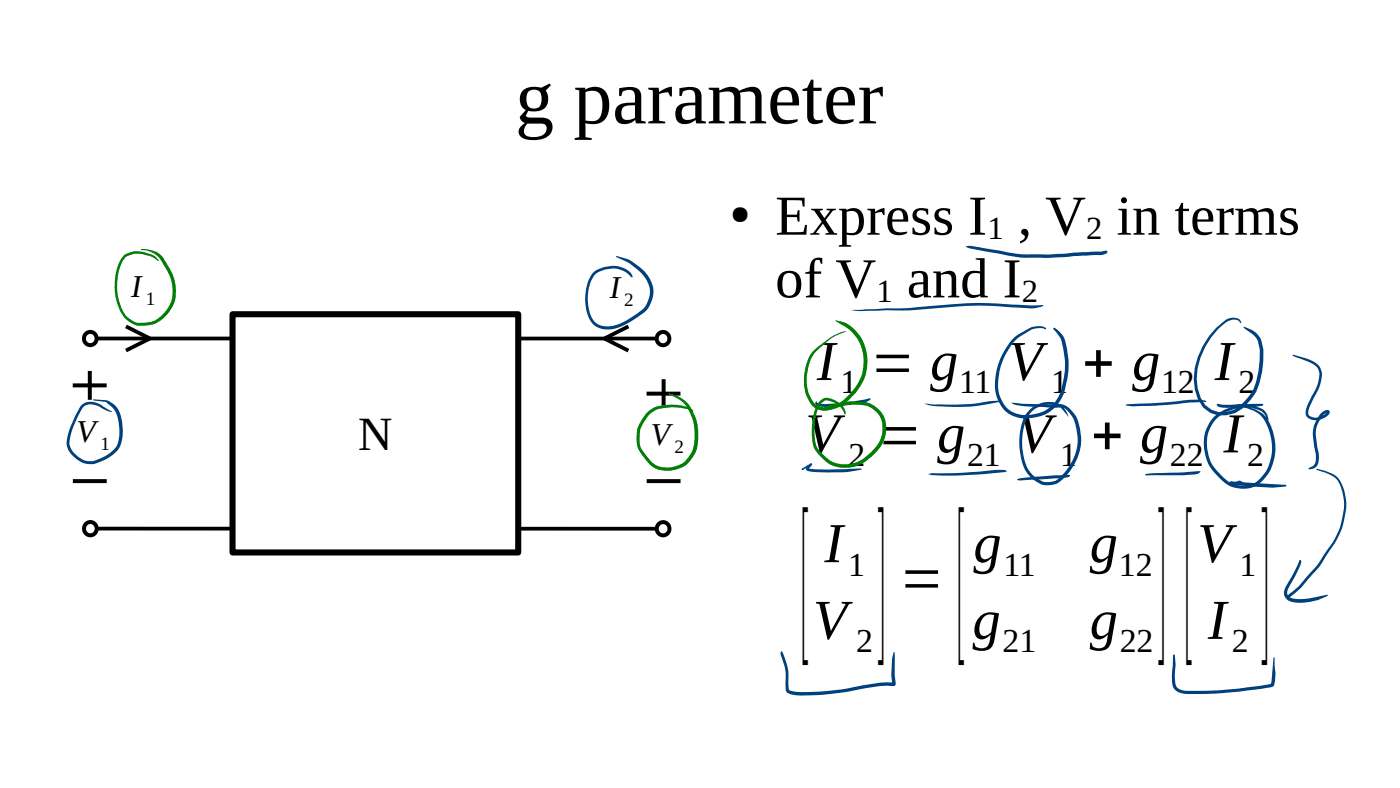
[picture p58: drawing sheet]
<svg xmlns="http://www.w3.org/2000/svg" width="280mm" height="158mm" viewBox="0 0 280 158" stroke-linecap="round" stroke-linejoin="round" font-family="sans-serif">
<defs><g id="words">
<g font-size="31.6">
<text x="160.1" y="126.5">[ ] [</text>
<text x="231.5" y="126.5">][ ]</text>
</g>
<text font-size="15.5" x="103" y="24.7">g parameter</text>
<g font-size="11.3">
<text x="155.1" y="46.9">Express I , V in terms</text>
<text x="155.1" y="59.4">of V and I</text>
<text x="163.4" y="76">I = g</text>
<text x="201.7" y="76">V + g</text>
<text x="242.9" y="76">I</text>
<text x="161.1" y="90.4">V = g</text>
<text x="203.4" y="90.4">V + g</text>
<text x="244.7" y="90.4">I</text>
<text x="164.9" y="112.4">I</text>
<text x="194.7" y="112.4">g</text>
<text x="217.9" y="112.4">g</text>
<text x="239.5" y="112.4">V</text>
<text x="179.9" y="119.1">=</text>
<text x="162.6" y="127.7">V</text>
<text x="194.5" y="127.7">g</text>
<text x="217.9" y="127.7">g</text>
<text x="241.6" y="127.7">I</text>
</g>
<text font-size="9.5" x="71.6" y="89.8">N</text>
<g font-size="6.8">
<text x="168.1" y="78.6">1</text>
<text x="191.8" y="78.6">11</text>
<text x="210.3" y="78.6">1</text>
<text x="232.2" y="78.6">12</text>
<text x="247.7" y="78.6">2</text>
<text x="169.7" y="93.1">2</text>
<text x="193.4" y="93.1">21</text>
<text x="212" y="93.1">1</text>
<text x="234" y="93.1">22</text>
<text x="249.4" y="93.1">2</text>
<text x="169.6" y="115.2">1</text>
<text x="200.7" y="115.2">11</text>
<text x="223.8" y="115.2">12</text>
<text x="247.9" y="115.2">1</text>
<text x="171.2" y="130.3">2</text>
<text x="200.5" y="130.3">21</text>
<text x="223.9" y="130.3">22</text>
<text x="246.3" y="130.3">2</text>
</g>
<g font-size="6.5">
<text x="197.5" y="47.8">1</text>
<text x="217.2" y="47.8">2</text>
<text x="175.3" y="60.3">1</text>
<text x="204.3" y="60.3">2</text>
</g>
<g font-size="6.3">
<text x="26.2" y="59.5">I</text>
<text x="121.9" y="59.7">I</text>
<text x="15.3" y="88.4">V</text>
<text x="130.2" y="88.9">V</text>
</g>
<text font-size="5.1" x="146.1" y="44.3">●</text>
<g font-size="3.8">
<text x="29.2" y="61">1</text>
<text x="124.9" y="61.2">2</text>
<text x="20.1" y="90">1</text>
<text x="134.9" y="90.5">2</text>
</g>
</g></defs>
<circle cx="18" cy="67.7" r="1.29" fill="none" stroke="#000" stroke-width=".79" stroke-linecap="butt"/>
<circle cx="18" cy="105.7" r="1.3" fill="#fff"/>
<circle cx="18" cy="105.7" r="1.3" fill="none" stroke="#000" stroke-width=".79" stroke-linecap="butt"/>
<path d="M25.2 65.2l4.8 2.5-4.8 2.4" fill="none" stroke="#000" stroke-width=".76" stroke-linecap="butt"/>
<g fill="#fff">
<path d="M14 82.9h8v7.9h-8z" fill-rule="evenodd"/>
<circle cx="132.6" cy="67.7" r="1.3"/>
</g>
<circle cx="132.6" cy="67.7" r="1.3" fill="none" stroke="#000" stroke-width=".79" stroke-linecap="butt"/>
<circle cx="132.6" cy="105.7" r="1.3" fill="#fff"/>
<circle cx="132.6" cy="105.7" r="1.3" fill="none" stroke="#000" stroke-width=".79" stroke-linecap="butt"/>
<path d="M128.8 83.3h8.1v8h-8.1z" fill-rule="evenodd" fill="#fff"/>
<path d="M125.7 65.2l-4.8 2.5 4.8 2.4" fill="none" stroke="#000" stroke-width=".76" stroke-linecap="butt"/>
<path d="M19.3 67.7h112M19.3 105.7h112.1" fill="none" stroke="#000" stroke-width=".75" stroke-linecap="butt"/>
<path d="M46.5 62.8h57.1v47.6h-57.1z" fill-rule="evenodd" fill="#fff"/>
<path d="M46.5 62.8h57.1v47.6h-57.1z" fill="none" stroke="#000" stroke-width="1.2" stroke-linecap="butt"/>
<path d="M14.6 77h6.7M18 74.1v5.8M129.3 78.7h6.8M132.7 75.8v5.8M14.6 96.2h6.7M129.3 96.2h6.8" fill="none" stroke="#000" stroke-width=".79" stroke-linecap="butt"/>
<g fill="#004080">
<path d="M193.1 49.3a3.8 3.8 0 0 1 2.5 .1l6.1 1.1 3.2 .3 4.8 .1 5.3-.4 5.2-.2 1-.2 .3 .3a1.77 1.77 0 0 1-1.8 .6l-10 .6-4.4-.1-1.5-.1-3.8-.7a33.9 33.9 0 0 1-6.9-1.4z"/>
<path d="M163.1 80.4l.2-.1 .2 .2 .8 .2a35.1 35.1 0 0 0 7.3-.6l2.3-.5 .2 .2a4.8 4.8 0 0 1-3.2 1l-5.1 .5a3 3 0 0 1-2.7-.6z"/>
<path d="M163.2 80.3l.2 .1-.1 .1-.2-.1z"/>
<path d="M163.1 80.4h.3l-.2 .2z"/>
<path d="M162.1 92.7h.3v.2l-.8 .9v-.2l3.4 .2 7.1-.2 .3 .2-2.6 .5-1.4 .1h-5.2l-1.8-.4a.34 .34 0 0 1-.1-.5z"/>
<path d="M160.4 93.7l1.7-1.1 .3 .2-1.9 1.1h-.2z"/>
<path d="M170.3 61.9l11.6-.3a120.2 120.2 0 0 1 17.8-.9l2.5 .2a32 32 0 0 0 6.4 0l.1 .2-.2 .1a10 10 0 0 1-4.9 .3l-4.7-.3a133.1 133.1 0 0 0-16.9 .8l-10.1 .2z"/>
<path d="M202.3 80.5l8.4 .4h1.9l.2 .2-.1 .2a14.5 14.5 0 0 1-5 0 12 12 0 0 1-5.3-.7z"/>
<path d="M243.3 80.9l.3-.2a10.1 10.1 0 0 0 3.5 .1l5.4-.1 .1 .1v.2a20.6 20.6 0 0 1-5.5 .5l-2.9-.1-.5-.1z"/>
<path d="M203.4 95.9a2.72 2.72 0 0 1 1.9-.5l8.5-.5 .2 .2-.1 .2-.7 .2-2 .1a44 44 0 0 1-7.8 .3z"/>
<path d="M246 96.3l.3-.1 10.8 .7 .2 .1-.1 .2a28.6 28.6 0 0 1-7.5 0l-2.6-.2a1.05 1.05 0 0 1-1.2-.5z"/>
<path d="M246 96.3h1.1l.8-.2 .8 .4-.1 .1-.7-.2-.7 .3-1 .1-.2-.1z"/>
<path d="M184.9 80.7h.4a50.4 50.4 0 0 0 12.5-.5l2.1-.1 .3 .1-2.3 .5a36.4 36.4 0 0 1-12.4 .2z"/>
<path d="M225.2 80.9l.1-.1 1.2-.1a103 103 0 0 0 11.5-.8h.6a5 5 0 0 1 2.7 .3l-.1 .1-2.9 .1a106 106 0 0 1-11.6 .8z"/>
<path d="M185.7 94.7l.5-.1a97.1 97.1 0 0 0 13.1-.7h1.4l.7 .3a76.9 76.9 0 0 1-15.3 .7z"/>
<path d="M229 94.8l10.6-.6 .5 .1-.6 .4-2.8 .3h-7.3l-.4-.1z"/>
<path d="M258.6 70.9l2.8 .8a3.8 3.8 0 0 1 2.9 2.7 7.6 7.6 0 0 1-1.2 4.5l-1.1 2.3a2.24 2.24 0 0 0-.3 1.7 2.53 2.53 0 0 0 3.6-.5l.2 .1a1.77 1.77 0 0 0-1.3 1.1l-.8 1.5-.2 1.1a10.5 10.5 0 0 0 .4 3.8 3.6 3.6 0 0 1-.4 3.3l-.8 .4-.7 .1a1.2 1.2 0 0 1 1-.7l.2-.3a3.3 3.3 0 0 0 .1-2.7 11.1 11.1 0 0 1-.4-4 4.9 4.9 0 0 1 2.7-4.1 .56 .56 0 0 1 .7 .4 .56 .56 0 0 1-.5 .7 2.96 2.96 0 0 1-4.3 0 2.68 2.68 0 0 1 .3-2.2l1.9-3.8 .5-2.5a2.7 2.7 0 0 0-2.1-2.3l-3.2-1.1-.1-.2z"/>
<path d="M263.2 93.8l.2-.1 1.6 .4a4.9 4.9 0 0 1 3.9 4.3 10.8 10.8 0 0 1-.3 6.3l-.7 2-1 2-2.8 4.3-2.4 2.7a19.2 19.2 0 0 1-3.6 3.6l-.5 .4-.2-.3 .6-.8a26 26 0 0 0 4.5-4.6l1.2-1.4 2-3.1a14.2 14.2 0 0 0 2.9-10.3 5.3 5.3 0 0 0-1.9-3.9l-1.3-.7z"/>
<path d="M259.9 112a.4 .4 0 0 1 .4 .2 .4 .4 0 0 1-.1 .4l-1.2 2.5-1.4 2.6a1.3 1.3 0 0 0 0 1.4 1.3 1.3 0 0 0 1.3 .6h.5a21 21 0 0 0 6.1-.8l.1 .1a10.1 10.1 0 0 1-6 1.5 2.51 2.51 0 0 1-2.7-1.5l-.1-.7 .3-.9 1.7-3z"/>
<path d="M234.7 130.9h.2l.2 1.8-.1 2.6 .1 1.2a1.75 1.75 0 0 0 2 1.6 85.9 85.9 0 0 0 16.8-1.3l.4-.2-.1 .1 .5-5.3 .1-.1 .1 .2v1.5a6.8 6.8 0 0 1-.1 4l-.4 .3-1.6 .3a78.7 78.7 0 0 1-16.3 1 2.21 2.21 0 0 1-2.1-2v-1.3z"/>
<path d="M156.2 130.2h.3l.1 .4 .9 2.9 .3 4.4a1.33 1.33 0 0 0 1.2 .3 50.2 50.2 0 0 0 13.7-1.3l4.4-.5h1.6l-.2 .3a14 14 0 0 1 .2-6.2l.1-.2 .1 .3a23.7 23.7 0 0 0 .3 6l-.1 .3-.4 .2h-2.7l-3.2 .5a46.4 46.4 0 0 1-14.3 1.2 1.24 1.24 0 0 1-1.4-.9v-3.7l-1-3.4z"/>
<path d="M16.3 81a3.2 3.2 0 0 1 3.9-.1l2.2 1.4-1.1-.3a6.8 6.8 0 0 0-2.9-1.2 1.95 1.95 0 0 0-2.2 1.3 15.3 15.3 0 0 0-2.3 6.6 4.4 4.4 0 0 0 5.3 3.3 6.4 6.4 0 0 0 4.4-3.5 9.4 9.4 0 0 0-.6-6.3l-.4-.7-1.4-1.1-2.6-.5 .1-.1 2.8 .2a4.7 4.7 0 0 1 2.9 4.3 9 9 0 0 1-.3 4.7 7.2 7.2 0 0 1-4.7 3.5 4.6 4.6 0 0 1-5.2-1.7 3.6 3.6 0 0 1-.7-3.7 21.6 21.6 0 0 1 2.8-6.1z"/>
<path d="M118.6 54.5l1-.7a7.9 7.9 0 0 1 3.7-.6 4.6 4.6 0 0 1 3 1.5l.2 .5v.2h-.3l-.4-.4a4.6 4.6 0 0 0-3.7-1.3l-1.1 .2-.9 .3a3.4 3.4 0 0 0-2.2 2.8 8 8 0 0 0 1.2 7.5 5 5 0 0 0 5.6-.1l2.5-1.5a5 5 0 0 0 1.1-8.3l-.8-.7a12 12 0 0 0-4.2-2.5l-.1-.1 .1-.1a9.7 9.7 0 0 1 7 5.3 5.6 5.6 0 0 1-2.8 6.9 10.5 10.5 0 0 1-6.1 2.5 4 4 0 0 1-4.1-3.7 9.4 9.4 0 0 1 1.3-7.7z"/>
</g>
<g fill="#008000">
<path d="M24.8 51a5.2 5.2 0 0 1 5.2-.2l1 .5 .7 .8-.1 .1-1-.8a8.5 8.5 0 0 0-3.6-.7l-.3 .1a2.86 2.86 0 0 0-2.6 2.4 10.6 10.6 0 0 0 1.4 10.2l.9 .6 1 .5a6.2 6.2 0 0 0 7.1-5.3 8.4 8.4 0 0 0-.9-4.9l-1.5-2.4a4.5 4.5 0 0 0-3.8-1.9l-.1-.1a4.9 4.9 0 0 1 4.5 1.6 10.5 10.5 0 0 1 2.4 7.8 6.6 6.6 0 0 1-8.2 5.6 6.1 6.1 0 0 1-3.6-4.7 10.8 10.8 0 0 1 1.4-9.1z"/>
<path d="M129.5 82.4a5.6 5.6 0 0 1 4.2-1.5 8.6 8.6 0 0 1 4.1 .6l.9 .6-.2 .1-.8-.4a10.5 10.5 0 0 0-6.8 .3 6.3 6.3 0 0 0-2.8 3.6l-.2 1.1a4.7 4.7 0 0 0 1.5 4.5l.4 .4a5.1 5.1 0 0 0 6.8 .8 6.9 6.9 0 0 0 2.1-3 9.5 9.5 0 0 0-2.5-9.4l-2.4-1.3-.1-.1 .1-.1a6.5 6.5 0 0 1 4.3 2.7 10.3 10.3 0 0 1 .7 9.7 6.1 6.1 0 0 1-7.4 2.8 9.1 9.1 0 0 1-4-5 6.7 6.7 0 0 1 1.8-6.1z"/>
<path d="M163.9 80.3a2.11 2.11 0 0 1 2.9-.4 3.8 3.8 0 0 1 2.3 2.2l.1 .6-.2 .2-.3-.6a4.1 4.1 0 0 0-3.7-2.2 3.8 3.8 0 0 0-1.8 3.1 10.6 10.6 0 0 0 .4 6.5 6.7 6.7 0 0 0 4.3 3 6.9 6.9 0 0 0 6.6-2.6 5.7 5.7 0 0 0 1.1-7.4 4.5 4.5 0 0 0-3-1.7 22.4 22.4 0 0 0-7.6 .5l-.2-.1 .1-.1a19.4 19.4 0 0 1 7.8-1 5.5 5.5 0 0 1 3.8 8.4 9.1 9.1 0 0 1-7.6 4.8 7 7 0 0 1-6.4-4.9 11.6 11.6 0 0 1 1.3-8.2z"/>
<path d="M167.2 64a7.5 7.5 0 0 1 6.2 6.8 9.4 9.4 0 0 1-2.2 7.6 8.3 8.3 0 0 1-5.1 3.5 3.7 3.7 0 0 1-4.7-2.5 9.8 9.8 0 0 1 1.3-9.3 17.9 17.9 0 0 1 5.4-3.7l1-.2v.1a11.7 11.7 0 0 0-5.3 3.4 8.6 8.6 0 0 0-2.4 7.6 4.7 4.7 0 0 0 2.4 3.9 5.8 5.8 0 0 0 5.4-1.7 9 9 0 0 0 1.4-12.9l-1.1-1-2.3-1.3z"/>
</g>
<g fill="#004080">
<path d="M202.7 67.6a9.5 9.5 0 0 1 4.5-2.4l1.4 .1 .6 .3 .1 .1-.3 .1a4 4 0 0 0-2.5 0 11.7 11.7 0 0 0-6.9 10.4 5.8 5.8 0 0 0 4.6 6.7 7.1 7.1 0 0 0 7.8-4.3 16.4 16.4 0 0 0 .1-10.9l-1.4-1.9v-.2l.2-.1a4.9 4.9 0 0 1 2.1 2.6 15.6 15.6 0 0 1-.8 11.7 7.5 7.5 0 0 1-6.8 3.8 5.9 5.9 0 0 1-6.3-5.2 13.5 13.5 0 0 1 3.6-10.8z"/>
<path d="M205.9 82a5 5 0 0 1 6.8-.5l.7 1.1 .3 .7-.2-.3a4.5 4.5 0 0 0-7.5-.3 11.1 11.1 0 0 0-1.2 8.7 5.7 5.7 0 0 0 4.4 5 3.5 3.5 0 0 0 3.4-1.6l.9-1.2a10.2 10.2 0 0 0 2-6.1 10.3 10.3 0 0 0-1-4.1l-1-1.3-.6-.6-.7-.3-1.8-.6 .2-.1 1.7 .3a4.9 4.9 0 0 1 3.4 3.6 10.7 10.7 0 0 1-1.8 9.9 5.5 5.5 0 0 1-3.1 2.5 4.3 4.3 0 0 1-4.5-1.3 7.7 7.7 0 0 1-2.3-5.4 11 11 0 0 1 1.5-7.8z"/>
<path d="M243.3 65.5l1.2-1a2.86 2.86 0 0 1 3.2-.8l.6 .8-.2 .1-.3-.4a1.57 1.57 0 0 0-1.5-.3l-1.1 .5a12.2 12.2 0 0 0-3 3 14.5 14.5 0 0 0-2.9 8.4l.3 2 .6 1.8 .9 1.4 1.3 1 1.4 .4 1.4-.1 1.6-.4 1.3-.8a9.1 9.1 0 0 0 3.2-5.3 18.8 18.8 0 0 0 .7-5.8l-.4-1.6a3.1 3.1 0 0 0-1.5-1.9l-1.4-1 .2-.2a5.2 5.2 0 0 1 2.7 1.6l.5 .8a9.5 9.5 0 0 1 .6 4.4l-.4 2.8a10.2 10.2 0 0 1-3.7 6.7 5.9 5.9 0 0 1-7.4 .3 7.2 7.2 0 0 1-2.4-5.8 14.9 14.9 0 0 1 4.5-10.6z"/>
<path d="M242.8 83.3a8.7 8.7 0 0 1 9.6-1.6 2.56 2.56 0 0 1 1.2 1.6l.1 .7-.1 .1-.5-.9a2.54 2.54 0 0 0-1.5-1.3 8.1 8.1 0 0 0-9.2 3 8.3 8.3 0 0 0 2.4 10.6 5.2 5.2 0 0 0 8.4-1.4 10.1 10.1 0 0 0-1.2-11.2l-1.2-.8-3.2-1.2 .1-.2 3.2 1.1a5.8 5.8 0 0 1 3.7 4.5 9.3 9.3 0 0 1-2 9.7 5.9 5.9 0 0 1-8.7-.4 8.7 8.7 0 0 1-1.5-11.9z"/>
</g>
<use href="#words"/>
</svg>
